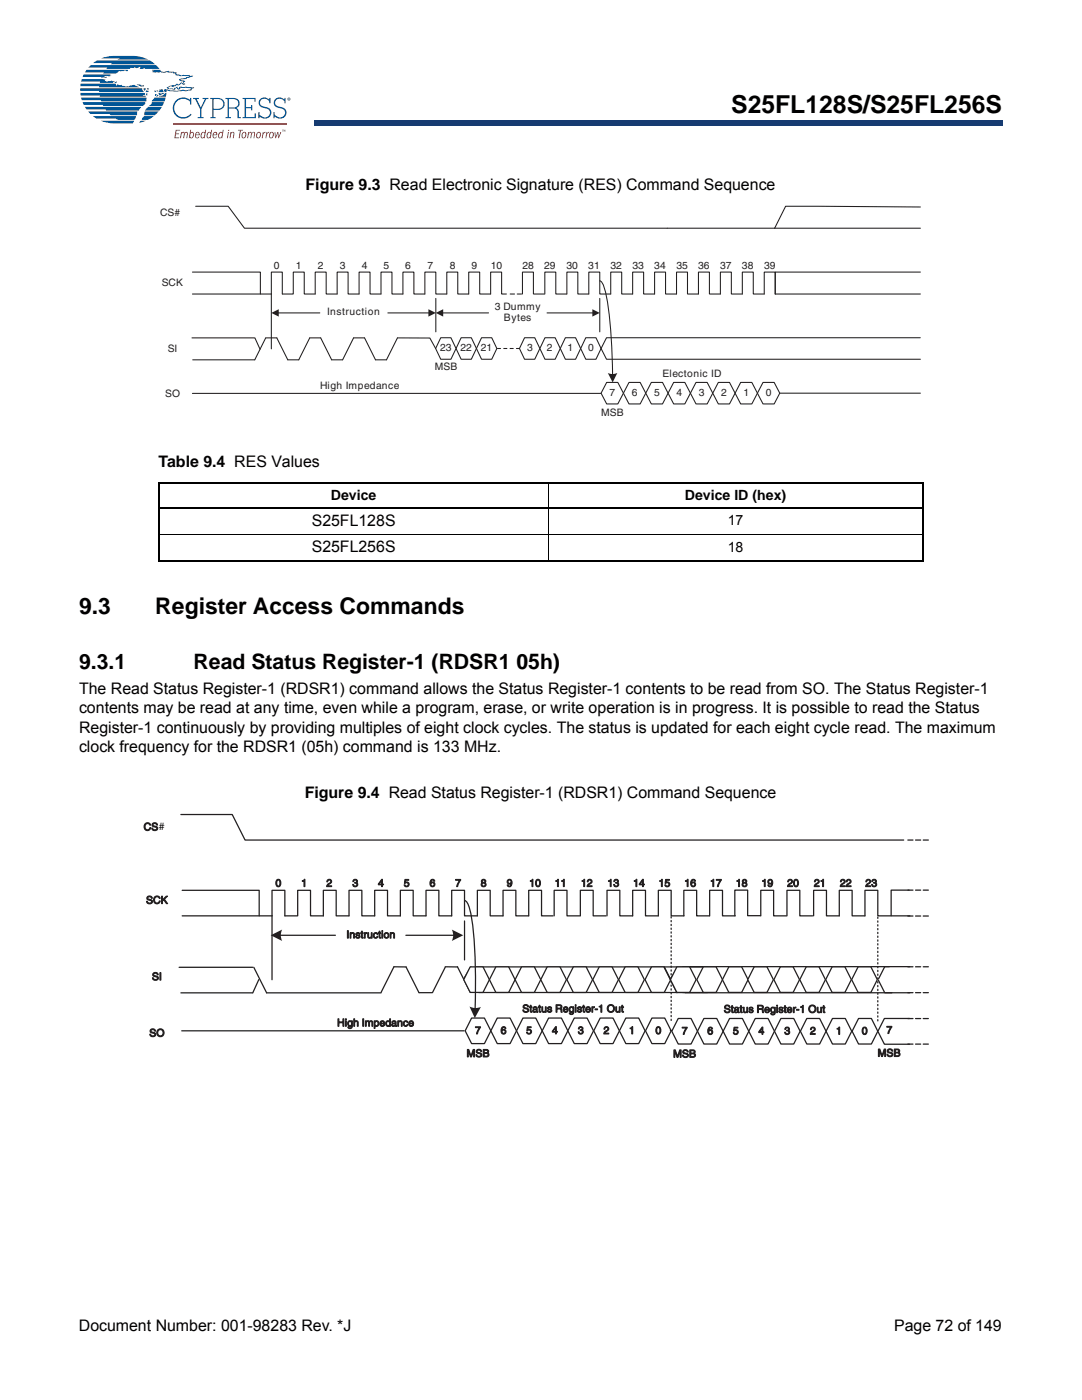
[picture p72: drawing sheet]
<svg xmlns="http://www.w3.org/2000/svg" width="216mm" height="279mm" viewBox="0 0 216 279" stroke-linecap="round" stroke-linejoin="round" font-family="sans-serif">
<defs><g id="words">
<text font-size="4.9" x="145.9" y="22.5">S25FL128S/S25FL256S</text>
<g font-size="4.6">
<text x="15.8" y="122.4">9.3</text>
<text x="31" y="122.4">Register Access Commands</text>
</g>
<g font-size="4.2">
<text x="15.8" y="133.5">9.3.1</text>
<text x="38.6" y="133.5">Read Status Register-1 (RDSR1 05h)</text>
</g>
<g font-size="3.2">
<text x="61" y="37.9">Figure 9.3 Read Electronic Signature (RES) Command Sequence</text>
<text x="31.6" y="93.3">Table 9.4 RES Values</text>
<text x="62.2" y="104.9">S25FL128S</text>
<text x="62.2" y="110.2">S25FL256S</text>
<text x="15.8" y="138.4">The Read Status Register-1 (RDSR1) command allows the Status Register-1 contents to be read from SO. The Status Register-1</text>
<text x="15.8" y="142.3">contents may be read at any time, even while a program, erase, or write operation is in progress. It is possible to read the Status</text>
<text x="15.8" y="146.2">Register-1 continuously by providing multiples of eight clock cycles. The status is updated for each eight cycle read. The maximum</text>
<text x="15.8" y="150.1">clock frequency for the RDSR1 (05h) command is 133 MHz.</text>
<text x="60.8" y="159.3">Figure 9.4 Read Status Register-1 (RDSR1) Command Sequence</text>
<text x="15.7" y="265.6">Document Number: 001-98283 Rev. *J</text>
<text x="178.4" y="265.6">Page 72 of 149</text>
</g>
<g font-size="2.8">
<text x="66" y="99.8">Device</text>
<text x="136.7" y="99.8">Device ID (hex)</text>
<text x="145.2" y="104.9">17</text>
<text x="145.2" y="110.2">18</text>
</g>
<g font-size="2.1" fill="#231f20">
<text x="28.6" y="165.7">CS#</text>
<text x="55" y="176.9">0</text>
<text x="60.1" y="176.9">1</text>
<text x="65.1" y="176.9">2</text>
<text x="70.3" y="176.9">3</text>
<text x="75.4" y="176.9">4</text>
<text x="80.6" y="176.9">5</text>
<text x="85.7" y="176.9">6</text>
<text x="90.8" y="176.9">7</text>
<text x="95.9" y="176.9">8</text>
<text x="101.1" y="176.9">9</text>
<text x="105.6" y="176.9">10</text>
<text x="110.7" y="176.9">11</text>
<text x="115.9" y="176.9">12</text>
<text x="121.2" y="176.9">13</text>
<text x="126.3" y="176.9">14</text>
<text x="131.4" y="176.9">15</text>
<text x="136.5" y="176.9">16</text>
<text x="141.7" y="176.9">17</text>
<text x="146.8" y="176.9">18</text>
<text x="151.9" y="176.9">19</text>
<text x="157.1" y="176.9">20</text>
<text x="162.4" y="176.9">21</text>
<text x="167.6" y="176.9">22</text>
<text x="172.7" y="176.9">23</text>
<text x="29.1" y="180.3">SCK</text>
<text x="69.1" y="187.2">Instruction</text>
<text x="30.3" y="195.6">SI</text>
<text x="104.2" y="202">Status Register-1 Out</text>
<text x="144.4" y="202.1">Status Register-1 Out</text>
<text x="29.8" y="206.9">SO</text>
<text x="67.3" y="204.8">High Impedance</text>
<text x="94.8" y="206.4">7</text>
<text x="99.9" y="206.4">6</text>
<text x="105" y="206.4">5</text>
<text x="110.1" y="206.4">4</text>
<text x="115.3" y="206.4">3</text>
<text x="120.4" y="206.4">2</text>
<text x="125.5" y="206.4">1</text>
<text x="130.8" y="206.4">0</text>
<text x="136" y="206.4">7</text>
<text x="141.1" y="206.4">6</text>
<text x="146.2" y="206.4">5</text>
<text x="151.3" y="206.4">4</text>
<text x="156.5" y="206.4">3</text>
<text x="161.6" y="206.4">2</text>
<text x="166.8" y="206.4">1</text>
<text x="171.9" y="206.4">0</text>
<text x="176.9" y="206.3">7</text>
<text x="93.1" y="210.9">MSB</text>
<text x="134.3" y="211">MSB</text>
<text x="175.1" y="210.9">MSB</text>
</g>
<g font-size="2" fill="#231f20">
<text x="31.9" y="43.1">CS#</text>
<text x="54.7" y="53.6">0</text>
<text x="59" y="53.6">1</text>
<text x="63.4" y="53.6">2</text>
<text x="67.8" y="53.6">3</text>
<text x="72.2" y="53.6">4</text>
<text x="76.5" y="53.6">5</text>
<text x="80.9" y="53.6">6</text>
<text x="85.3" y="53.6">7</text>
<text x="89.7" y="53.6">8</text>
<text x="94.1" y="53.6">9</text>
<text x="97.9" y="53.6">10</text>
<text x="104.2" y="53.6">28</text>
<text x="108.6" y="53.6">29</text>
<text x="113.1" y="53.6">30</text>
<text x="117.4" y="53.6">31</text>
<text x="121.8" y="53.6">32</text>
<text x="126.2" y="53.6">33</text>
<text x="130.6" y="53.6">34</text>
<text x="135" y="53.6">35</text>
<text x="139.3" y="53.6">36</text>
<text x="143.7" y="53.6">37</text>
<text x="148" y="53.6">38</text>
<text x="152.5" y="53.6">39</text>
<text x="32.3" y="57">SCK</text>
<text x="65.3" y="63">Instruction</text>
<text x="98.7" y="61.9">3 Dummy</text>
<text x="100.6" y="64">Bytes</text>
<text x="33.5" y="70.2">SI</text>
<text x="87.8" y="70.1">23</text>
<text x="91.9" y="70.1">22</text>
<text x="95.9" y="70.1">21</text>
<text x="105.2" y="70.1">3</text>
<text x="109.1" y="70.1">2</text>
<text x="113.2" y="70.1">1</text>
<text x="117.4" y="70.1">0</text>
<text x="63.9" y="77.6">High Impedance</text>
<text x="86.8" y="73.9">MSB</text>
<text x="132.2" y="75.2">Electonic ID</text>
<text x="33" y="79.1">SO</text>
<text x="120" y="82.9">MSB</text>
<text x="121.6" y="79">7</text>
<text x="126.1" y="79">6</text>
<text x="130.5" y="79">5</text>
<text x="135" y="79">4</text>
<text x="139.4" y="79">3</text>
<text x="143.9" y="79">2</text>
<text x="148.3" y="79">1</text>
<text x="152.8" y="79">0</text>
</g>
</g></defs>
<path d="M62.8 24.1h137.3v.9h-137.3z" fill="#163b71"/>
<path d="M62.7 25h137.3M62.8 24.1h137.2" fill="none" stroke="#163b71" stroke-width=".2"/>
<path d="M62.7 24h.2v1h-.2z" fill="#163b71"/>
<path d="M16 11.2h42v16.4h-42z" fill="#fff"/>
<g fill="#005596">
<path d="M29.2 18l.5 .1-.1 .2-.6 .1z"/>
<path d="M16 18.6l12.8-.1a.28 .28 0 0 1 .1 .4 .28 .28 0 0 1-.4 .1l.6 .3h-9.2v-.2h-3.8z"/>
<path d="M16.7 14.9h5.5l-.4 .1 .4 .1-1.5 .1 .7 .2h-.9l-.3 .2 .1-.2h-3.8z"/>
<path d="M18.6 12.6l.7-.5h10.6l1.1 .7h-8.9l.3-.2z"/>
<path d="M20.2 11.7l2-.5h4.5h-.2l1.6 .2 1.5 .5h-6.2l.6-.2z"/>
<path d="M16.1 16.7h6.9l.2 .4 .3-.3 .4 .2h.5l-.1 .2 1.3 .1a1.82 1.82 0 0 1 2.2 .1h-8v-.2h-3.8z"/>
<path d="M27.2 16.8h.6l.4 .2 .1 .1 .3-.1 .1 .2-.6 .1z"/>
<path d="M16.3 15.8h4.3l.5 .1-.2 .1a.85 .85 0 0 0 1 .2h1.1l-.5 .3h-2.6l.1-.2h-3.8z"/>
<path d="M22.9 16.4l.4-.1v.2h-.4z"/>
<path d="M17.3 13.9h8.1l.1 .2-.1 .1-.5-.1-.4 .1a1.76 1.76 0 0 0-1.4 .5h-2.5l.1-.3h-3.8z"/>
<path d="M30.3 13.9h1.7a.98 .98 0 0 0 1.3 .3l.4-.1 .1 .2 1.5 .2-.2 .2 .2 .1 .9 .2 .4-.1 1.3 .1-.1 .1h.8l-.9 .4h-.3l-.1 .2-1.3 .2 .9 .3v.2l-.2 .2 .3 .2a.37 .37 0 0 1-.4 .1 .37 .37 0 0 1-.3-.3l-.6 .4-.5-.1-.1 .3h-.5l.2 .2h-.2a.69 .69 0 0 0-1 .1l1.1 .3v-.2l.7-.3 .2 .4a.61 .61 0 0 1 .9-.3l.6-.1 1.6 .1-.7 .7-2.9 .2-1.9-.3v.4h-.4a.31 .31 0 0 1-.1-.4 .31 .31 0 0 1 .2-.2l1 .2a5.2 5.2 0 0 0 2.6-.1l.5 .1 1.1-.1-.1-.1 .2-.2-2.2-.1-.1 .2-.2 .2h-.2l-.3-.4-.3 .2v.2l-1.4-.2-.3-.2 1.1-.5a.92 .92 0 0 0 1-.3l.2 .2 .5-.3a.45 .45 0 0 1 .7 .2l-.2-.3 .1-.3a.55 .55 0 0 1-.8-.4l1.2-.2 .2-.2 .6-.1-.3-.1h-1.6l-.7-.1-.2-.1-.1-.4-.3 .1-.1-.2-4.2-.1 .4-.3h-.2z"/>
<path d="M31.8 17.9l.5-.1 .2 .1 .1 .5h-1l.4-.2-.2-.1z"/>
<path d="M30.9 18l.3 .4h-.3z"/>
<path d="M16 17.6h12.3l.4 .8h-8.9v-.3h-3.8z"/>
<path d="M31.3 18.1h.3l-.2 .2z"/>
<path d="M29.3 17.6h.4v.2l-.1 .1h-.2z"/>
<path d="M28.6 17.6h.5l-.3 .5z"/>
<path d="M29.2 18.6l.2 .1v.4l-.2-.2z"/>
<path d="M17.9 13.2l.2-.2h13l.7 .8h-2.9v-.2l-.8 .2-.2-.1 .1-.4-.7 .3-.4-.3-.1 .3-.8-.1v.3h-4.8l.2-.3h-3.8z"/>
<path d="M31.6 18.5l1.2 .1a.44 .44 0 0 1-.7 0l-.2 .1 .4 .2-.5 .1z"/>
<path d="M31.8 19.2l.7-.2 .7-.5-.1 .8h-1.4z"/>
<path d="M31.4 18.9h.2v.3l-.5 .1z"/>
<path d="M31 18.8h.3l-.3 .4z"/>
<path d="M16.2 19.5h13v.2v.5h-9l-.1-.2h-3.8z"/>
<path d="M16.5 20.4h12.5v.2l-.5 .6h-7.9l-.1-.3h-3.8z"/>
<path d="M16.9 21.3h11.3l-.5 .8h-6.5l-.2-.3h-3.7z"/>
<path d="M17.6 22.2h9.8l-.1 .8h-5.2l-.2-.3h-3.8z"/>
<path d="M18.5 23.2h8.6l-.3 .7h-3.3l-.4-.2h-3.8z"/>
<path d="M20.1 24.1h6.7l-.3 .5h-3.7l-1.2-.1z"/>
<path d="M30.8 19.5h2.3l-.3 .7h-2.5z"/>
<path d="M30.3 20.4h2.5l-.4 .8h-2.6l.5-.5z"/>
<path d="M29.2 21.6l.3-.3h2.8l-.5 .8h-2.8z"/>
<path d="M28.9 22.2h2.7l-.7 .8h-2.1z"/>
<path d="M28.7 23.2h2l-1.2 .7h-1.2z"/>
<path d="M27.9 24.3l.2-.2h1l-1.3 .4z"/>
<path d="M35.1 20a2.15 2.15 0 0 1 2.8-.1v-.4h.3v1.4h-.3v-.6a1.84 1.84 0 0 0-2.6 0 1.84 1.84 0 0 0 .1 2.7 1.84 1.84 0 0 0 2.7-.3l.1 .2a2.11 2.11 0 0 1-3.1 .2 2.11 2.11 0 0 1 0-3.1z"/>
<path d="M38.5 19.5h1.2v.3h-.5l.9 1.6 .8-1.6h-.5v-.3h1.2v.3h-.4l-1 2v1.6h.4v.2h-1.2v-.2h.5v-1.6l-1-2h-.4z"/>
<path d="M48.4 19.5h2.6v.8h-.3v-.5h-1.6v1.6h1v-.4h.2v1h-.2v-.4h-1v1.8h1.7v-.8h.3v1h-2.7v-.2h.4v-3.6h-.4z"/>
<path d="M51.8 19.9a1.28 1.28 0 0 1 1.9 0v-.4h.3v1.1h-.3a.89 .89 0 0 0-1-.9 .89 .89 0 0 0-.7 1.3l.5 .2a1.49 1.49 0 0 1 1.7 1.3 1.34 1.34 0 0 1-1 1.1 1.34 1.34 0 0 1-1.4-.4v.4h-.3v-1.2h.3a.99 .99 0 0 0 1.1 1 .89 .89 0 0 0 1-.7 .89 .89 0 0 0-.7-1 1.44 1.44 0 0 1-1.6-1.2z"/>
<path d="M54.8 19.9a1.28 1.28 0 0 1 1.9 0v-.4h.3v1.1h-.3a.89 .89 0 0 0-1-.9 .89 .89 0 0 0-.7 1.3l.5 .2a1.49 1.49 0 0 1 1.7 1.3 1.34 1.34 0 0 1-1 1.1 1.34 1.34 0 0 1-1.4-.4v.4h-.3v-1.2h.3a.99 .99 0 0 0 1.1 1 .89 .89 0 0 0 1-.7 .89 .89 0 0 0-.7-1 1.44 1.44 0 0 1-1.6-1.2z"/>
<path d="M42.6 19.8v1.9a1.58 1.58 0 0 0 1.9-.6 .99 .99 0 0 0-1.1-1.3zM42 19.5a2.62 2.62 0 0 1 2.6 .5 1.21 1.21 0 0 1 .1 1.4 1.21 1.21 0 0 1-1.3 .5h-.8v1.5h.4v.2h-1v-.2h.4v-3.6h-.4z"/>
<path d="M45.7 19.8v1.6h.9a.84 .84 0 0 0 1-.9 .84 .84 0 0 0-1.1-.7zM45 19.5a2.71 2.71 0 0 1 2.6 .5 .99 .99 0 0 1-.5 1.6 .77 .77 0 0 1 .6 .8v1h.4v.2h-.7v-1.2a.73 .73 0 0 0-.9-.7h-.8v1.7h.4v.2h-1.1v-.2h.4v-3.6h-.4z"/>
</g>
<path d="M34.5 24.7h22.7" fill="none" stroke="#e12726" stroke-width=".29"/>
<g fill="#e12726">
<path d="M35.1 25.9h.9l-.1 .2h-.7l-.1 .5h.6v.2h-.6l-.1 .6h.8l-.1 .2h-.9z"/>
<path d="M36.1 26.3h.2v.3l.3-.3 .3 .3a.35 .35 0 0 1 .4-.3 .35 .35 0 0 1 .2 .6l-.1 .7h-.2l.1-.9-.2-.2-.4 1.1h-.1l.1-.9-.2-.2a1.08 1.08 0 0 0-.4 1.1h-.2z"/>
<path d="M46 26.3h.2l-.1 .3a.35 .35 0 0 1 .5-.3 .35 .35 0 0 1 .1 .6l-.1 .7h-.1l.1-.9-.1-.2h-.2l-.3 1.1h-.2z"/>
<path d="M47.5 25.9h1v.2h-.4l-.3 1.5h-.2l.3-1.5h-.4z"/>
<path d="M49.5 26.3h.2l-.1 .3 .4-.3 .3 .3a.35 .35 0 0 1 .4-.3 .35 .35 0 0 1 .2 .6l-.1 .7h-.2l.1-.9-.2-.2-.4 1.1h-.2l.2-.9-.2-.2a1.08 1.08 0 0 0-.4 1.1h-.2z"/>
<path d="M52.4 26.3h.2l-.1 .3 .5-.3v.2l-.4 .2-.2 .9h-.2z"/>
<path d="M53.2 26.3h.1v.3l.4-.3v.2l-.3 .2-.3 .9h-.1z"/>
<path d="M54.8 26.3h.2v1l.4-1h.1l.1 1 .4-1h.1l-.5 1.3h-.1l-.1-1-.3 1h-.2z"/>
<path d="M38.1 26.6l-.1 .5 .2 .4a.74 .74 0 0 0 .3-.9zM38 25.9h.1l-.1 .6 .4-.2a.68 .68 0 0 1 .3 .8 .68 .68 0 0 1-.7 .5l-.1-.2-.2 .2z"/>
<path d="M39.3 26.5l-.2 .3h.6l-.1-.3zM39.1 26.5a.43 .43 0 0 1 .7 0v.5l-.7 .1 .1 .3h.3l.1-.2 .2 .1a.45 .45 0 0 1-.4 .3 .45 .45 0 0 1-.4-.2z"/>
<path d="M40.4 26.6l-.2 .5 .1 .3a.54 .54 0 0 0 .5-.4 .54 .54 0 0 0-.2-.5zM40.2 26.5l.4-.2 .3 .2 .1-.6h.1l-.3 1.7h-.1v-.2a.37 .37 0 0 1-.3 .2 .37 .37 0 0 1-.3-.2z"/>
<path d="M41.6 26.6l-.2 .5 .1 .3a.54 .54 0 0 0 .5-.4 .54 .54 0 0 0-.2-.5zM41.4 26.5l.4-.2 .2 .2 .1-.6h.2l-.3 1.7h-.1v-.2a.37 .37 0 0 1-.3 .2 .37 .37 0 0 1-.4-.2z"/>
<path d="M42.8 26.5l-.2 .3h.6l-.1-.3zM42.6 26.5a.43 .43 0 0 1 .7 0v.5l-.7 .1 .1 .3h.3l.1-.2 .2 .1a.45 .45 0 0 1-.4 .3 .45 .45 0 0 1-.4-.2z"/>
<path d="M43.9 26.6l-.2 .5 .1 .3a.54 .54 0 0 0 .5-.4 .54 .54 0 0 0-.2-.5zM43.7 26.5l.4-.2 .3 .2 .1-.6h.1l-.2 1.7h-.2v-.2a.37 .37 0 0 1-.3 .2 .37 .37 0 0 1-.3-.2z"/>
<path d="M45.6 25.9h.1v.2h-.2zM45.5 26.3h.2l-.2 1.3h-.2z"/>
<path d="M48.5 26.6l-.1 .5 .2 .4a.58 .58 0 0 0 .1-1zM48.4 26.5a.45 .45 0 0 1 .7 0 .69 .69 0 0 1 0 .8 .69 .69 0 0 1-.7 .3 .87 .87 0 0 1 0-1.1z"/>
<path d="M51.4 26.6l-.1 .5 .2 .4a.58 .58 0 0 0 .2-1zM51.3 26.5a.45 .45 0 0 1 .7 0 .69 .69 0 0 1 0 .8 .69 .69 0 0 1-.7 .3 .87 .87 0 0 1 0-1.1z"/>
<path d="M54 26.6l-.1 .5 .2 .4a.58 .58 0 0 0 .1-1zM53.8 26.5a.45 .45 0 0 1 .8 0 .69 .69 0 0 1 0 .8 .69 .69 0 0 1-.8 .3 .87 .87 0 0 1 0-1.1z"/>
<path d="M56.6 25.9l.1 .3 .2-.3v.4v-.4l-.1 .4-.2-.4v.4zM56.3 25.9h.2l-.1 .4z"/>
</g>
<path d="M57.6 19.7h.1zM57.5 19.6h.2l.1 .4-.1-.2-.2 .2zM57.4 19.8a.26 .26 0 0 0 .5 0 .26 .26 0 0 0-.5 0zM57.3 19.8a.35 .35 0 0 1 .7 0 .35 .35 0 0 1-.7 0z" fill="#005596"/>
<path d="M31.5 96.5h152.7M31.7 96.6v15.2M184.1 96.6v15.2M31.5 101.4h152.7M31.5 112h152.7" fill="none" stroke="#000" stroke-width=".36"/>
<path d="M109.5 96.3v15.9M31.5 106.7h152.7" fill="none" stroke="#000" stroke-width=".2"/>
<path d="M31.9 41.1h151.9v42.3h-151.9z" fill="#fff"/>
<path d="M104.7 67.4h2l1 2.2-1 2.1h-2l-1-2.1z" fill-rule="evenodd" fill="#fff"/>
<path d="M104.7 67.4h2l1 2.2-1 2.1h-2l-1-2.1z" fill="none" stroke="#231f20" stroke-width=".21"/>
<path d="M112.8 67.4h2l1.1 2.2-1.1 2.1h-2l-1-2.1z" fill-rule="evenodd" fill="#fff"/>
<path d="M112.8 67.4h2l1.1 2.2-1.1 2.1h-2l-1-2.1z" fill="none" stroke="#231f20" stroke-width=".21"/>
<path d="M116.9 67.4h2l1 2.2-1 2.1h-2l-1-2.1z" fill-rule="evenodd" fill="#fff"/>
<path d="M116.9 67.4h2l1 2.2-1 2.1h-2l-1-2.1z" fill="none" stroke="#231f20" stroke-width=".21"/>
<path d="M108.7 67.4h2.1l1 2.2-1 2.1h-2.1l-1-2.1z" fill-rule="evenodd" fill="#fff"/>
<path d="M108.7 67.4h2.1l1 2.2-1 2.1h-2.1l-1-2.1z" fill="none" stroke="#231f20" stroke-width=".21"/>
<path d="M92 67.4h2l1.1 2.2-1.1 2.1h-2l-1-2.1z" fill-rule="evenodd" fill="#fff"/>
<path d="M92 67.4h2l1.1 2.2-1.1 2.1h-2l-1-2.1z" fill="none" stroke="#231f20" stroke-width=".21"/>
<path d="M96.1 67.4h2l1 2.2-1 2.1h-2l-1-2.1z" fill-rule="evenodd" fill="#fff"/>
<path d="M96.1 67.4h2l1 2.2-1 2.1h-2l-1-2.1z" fill="none" stroke="#231f20" stroke-width=".21"/>
<path d="M87.9 67.4h2.1l1 2.2-1 2.1h-2.1l-1-2.1z" fill-rule="evenodd" fill="#fff"/>
<g fill="none" stroke="#231f20" stroke-width=".21">
<path d="M38.4 58.7h15.7M38.4 54.3h13.6v4.4M39 41.2h6.5l3.3 4.3h84.3M54.1 58.7v10.9M54.1 58.7v-4.4h2.2v4.4h2.2v-4.4h2.2v4.4h2.2v-4.4h2.2v4.4h2.2v-4.4h2.2v4.4h2.1v-4.4h2.2v4.4h2.2v-4.4h2.2v4.4h2.2v-4.4h2.2v4.4h2.2v-4.4h2.2v4.4h2.2v-4.4h2.1v4.4h2.2v-4.4h2.2v4.4h2.2v-4.4h2.2v4.4h1M87 59.6v6.6M101.8 58.7h.9M103.2 58.7h.9M104.2 58.7v-4.4h2.2v4.4h2.2M121.9 58.7h-2.2v-4.4h-2.2v4.4h-2.2v-4.4h-2.2v4.4h-2.2v-4.4h-2.2v4.4M152.5 58.7v-4.4h2.2v4.4M55.4 62.4h8.4"/>
<path d="M87.9 67.4h2.1l1 2.2-1 2.1h-2.1l-1-2.1z"/>
</g>
<path d="M54.1 62.4l1.5-.7v1.5z" fill="#231f20"/>
<path d="M77.4 62.4h8.3" fill="none" stroke="#231f20" stroke-width=".21"/>
<path d="M85.5 61.7l1.5 .7-1.5 .8z" fill="#231f20"/>
<path d="M119.7 59.6v6.6M88.2 62.4h9.3" fill="none" stroke="#231f20" stroke-width=".21"/>
<path d="M87 62.4l1.4-.7v1.5z" fill="#231f20"/>
<path d="M109.2 62.4h9.2" fill="none" stroke="#231f20" stroke-width=".21"/>
<path d="M118.2 61.7l1.5 .7-1.5 .8z" fill="#231f20"/>
<path d="M99.2 69.6h4.5" fill="none" stroke="#231f20" stroke-width=".21" stroke-dasharray=".6 .6"/>
<path d="M119.7 56.1a2.31 2.31 0 0 1 1 1.8 83.5 83.5 0 0 1 1.5 17M121.9 58.7v-4.4h2.2v4.4h2.1v-4.4h2.2v4.4h2.2v-4.4h2.2v4.4h2.2v-4.4h2.2v4.4h2.2v-4.4h2.2v4.4h2.1v-4.4h2.2v4.4h2.2v-4.4h2.2v4.4h2.2M133.1 45.5h21.5M154.7 58.7h29M38.4 78.5h81.6M183.6 67.4h-62.6l-1.1 2.1 1.1 2.2h62.7" fill="none" stroke="#231f20" stroke-width=".21"/>
<path d="M121.3 74.4l.7 .2 1.2-.2-1 1.9z" fill-rule="evenodd" fill="#231f20"/>
<path d="M183.7 41.3l-26.9-.1-2.2 4.3h29.1M183.7 54.3h-29v4.4M38.3 67.4h12.6l1 2.3M86.9 69.5l-1.1-2-6.5-.1-2.2 4.4h-2.2l-2.2-4.4h-2.1l-2.2 4.4h-2.2l-2.2-4.4h-2.2l-2.2 4.4h-2.2l-2.2-4.4h-2.2l-2.2 4.4h-12.3M155.6 78.5h28.1" fill="none" stroke="#231f20" stroke-width=".21"/>
<path d="M125.5 76.3h2.2l1.2 2.2-1.2 2.1h-2.2l-1.1-2.1z" fill-rule="evenodd" fill="#fff"/>
<path d="M125.5 76.3h2.2l1.2 2.2-1.2 2.1h-2.2l-1.1-2.1z" fill="none" stroke="#231f20" stroke-width=".21"/>
<path d="M130 76.3h2.2l1.1 2.2-1.1 2.1h-2.2l-1.1-2.1z" fill-rule="evenodd" fill="#fff"/>
<path d="M130 76.3h2.2l1.1 2.2-1.1 2.1h-2.2l-1.1-2.1z" fill="none" stroke="#231f20" stroke-width=".21"/>
<path d="M134.4 76.3h2.2l1.2 2.2-1.2 2.1h-2.2l-1.1-2.1z" fill-rule="evenodd" fill="#fff"/>
<path d="M134.4 76.3h2.2l1.2 2.2-1.2 2.1h-2.2l-1.1-2.1z" fill="none" stroke="#231f20" stroke-width=".21"/>
<path d="M138.9 76.3h2.2l1.1 2.2-1.1 2.1h-2.2l-1.1-2.1z" fill-rule="evenodd" fill="#fff"/>
<path d="M138.9 76.3h2.2l1.1 2.2-1.1 2.1h-2.2l-1.1-2.1z" fill="none" stroke="#231f20" stroke-width=".21"/>
<path d="M143.3 76.3h2.3l1.1 2.2-1.1 2.1h-2.3l-1.1-2.1z" fill-rule="evenodd" fill="#fff"/>
<path d="M143.3 76.3h2.3l1.1 2.2-1.1 2.1h-2.3l-1.1-2.1z" fill="none" stroke="#231f20" stroke-width=".21"/>
<path d="M147.8 76.3h2.2l1.1 2.2-1.1 2.1h-2.2l-1.1-2.1z" fill-rule="evenodd" fill="#fff"/>
<path d="M147.8 76.3h2.2l1.1 2.2-1.1 2.1h-2.2l-1.1-2.1z" fill="none" stroke="#231f20" stroke-width=".21"/>
<path d="M152.2 76.3h2.3l1.1 2.2-1.1 2.1h-2.3l-1.1-2.1z" fill-rule="evenodd" fill="#fff"/>
<path d="M152.2 76.3h2.3l1.1 2.2-1.1 2.1h-2.3l-1.1-2.1z" fill="none" stroke="#231f20" stroke-width=".21"/>
<path d="M121.1 76.3h2.2l1.1 2.2-1.1 2.1h-2.2l-1.2-2.1z" fill-rule="evenodd" fill="#fff"/>
<path d="M121.1 76.3h2.2l1.1 2.2-1.1 2.1h-2.2l-1.2-2.1z" fill="none" stroke="#231f20" stroke-width=".21"/>
<path d="M28.7 162.4h158.4v52.2h-158.4z" fill="#fff"/>
<path d="M130.1 203.2h2.5l1.3 2.5-1.3 2.6h-2.5l-1.3-2.6z" fill-rule="evenodd" fill="#fff"/>
<path d="M130.1 203.2h2.5l1.3 2.5-1.3 2.6h-2.5l-1.3-2.6z" fill="none" stroke="#231f20" stroke-width=".25"/>
<path d="M124.9 203.2h2.5l1.3 2.5-1.3 2.6h-2.5l-1.3-2.6z" fill-rule="evenodd" fill="#fff"/>
<path d="M124.9 203.2h2.5l1.3 2.5-1.3 2.6h-2.5l-1.3-2.6z" fill="none" stroke="#231f20" stroke-width=".25"/>
<path d="M94.1 203.2h2.6l1.2 2.5-1.2 2.6h-2.6l-1.3-2.6z" fill-rule="evenodd" fill="#fff"/>
<path d="M94.1 203.2h2.6l1.2 2.5-1.2 2.6h-2.6l-1.3-2.6z" fill="none" stroke="#231f20" stroke-width=".25"/>
<path d="M99.2 203.2h2.6l1.3 2.5-1.3 2.6h-2.6l-1.3-2.6z" fill-rule="evenodd" fill="#fff"/>
<path d="M99.2 203.2h2.6l1.3 2.5-1.3 2.6h-2.6l-1.3-2.6z" fill="none" stroke="#231f20" stroke-width=".25"/>
<path d="M104.3 203.2h2.6l1.3 2.5-1.3 2.6h-2.6l-1.2-2.6z" fill-rule="evenodd" fill="#fff"/>
<path d="M104.3 203.2h2.6l1.3 2.5-1.3 2.6h-2.6l-1.2-2.6z" fill="none" stroke="#231f20" stroke-width=".25"/>
<path d="M109.5 203.2h2.5l1.3 2.5-1.3 2.6h-2.5l-1.3-2.6z" fill-rule="evenodd" fill="#fff"/>
<path d="M109.5 203.2h2.5l1.3 2.5-1.3 2.6h-2.5l-1.3-2.6z" fill="none" stroke="#231f20" stroke-width=".25"/>
<path d="M114.6 203.2h2.5l1.3 2.5-1.3 2.6h-2.5l-1.3-2.6z" fill-rule="evenodd" fill="#fff"/>
<path d="M114.6 203.2h2.5l1.3 2.5-1.3 2.6h-2.5l-1.3-2.6z" fill="none" stroke="#231f20" stroke-width=".25"/>
<path d="M119.8 203.2h2.5l1.3 2.5-1.3 2.6h-2.5l-1.3-2.6z" fill-rule="evenodd" fill="#fff"/>
<path d="M36.4 177.7h15.3v5.1M36.4 182.8h17.9M54.3 182.8v-5.1h2.5v5.1h2.6v-5.1h2.6v5.1h2.5v-5.1h2.6v5.1h2.5v-5.1h2.6v5.1h2.6v-5.1h2.5v5.1h2.6v-5.1h2.5v5.1h2.6v-5.1h2.6v5.1h2.5v-5.1h2.6v5.1h2.6v-5.1h2.5v5.1h2.6v-5.1h2.5v5.1h2.6v-5.1h2.6v5.1h2.3M54.3 182.8v12.7M55.7 186.7h11.2M92.7 183.8v7.8M110.6 182.8v-5.1h2.5v5.1h2.6M115.8 182.8v-5.1h2.6v5.1h2.5M121.1 182.8v-5.1h2.6v5.1h2.5M119.8 203.2h2.5l1.3 2.5-1.3 2.6h-2.5l-1.3-2.6z" fill="none" stroke="#231f20" stroke-width=".25"/>
<path d="M54 186.7l2.3-1.2a2.53 2.53 0 0 0 0 2.3z" fill-rule="evenodd" fill="#231f20"/>
<path d="M81 186.7h9.7" fill="none" stroke="#231f20" stroke-width=".25"/>
<path d="M90.2 185.5l2.2 1.2-2.2 1.1a2.53 2.53 0 0 0 0-2.3z" fill-rule="evenodd" fill="#231f20"/>
<path d="M74.8 198.1h18.9" fill="none" stroke="#fff" stroke-width=".25"/>
<g fill="none" stroke="#231f20" stroke-width=".25">
<path d="M36.1 162.6h10.2l2.6 5.1h131.4M35.7 193h14.7M36.1 198.1h14.3M50.6 193l2.6 5.1h22.8M51.6 195.5l-1.2 2.6M81 193l2.6 5.1h2.6M81.1 193l-2.5-.1-2.6 5.1M88.8 193l-2.5 5.1M88.8 192.9l2.5 .1 2.5 5M94 192.9l-1.5 2.5M95 193h41.2M95.5 198.1h41.2"/>
<path d="M126.2 182.8v-5.1h2.6v5.1h2.6M134.9 195.6l1.3 2.5h5M141.2 193h-5l-1.3 2.4M36.3 205.7h56.3"/>
</g>
<path d="M124.7 193h2.6l1.3 2.5-1.3 2.6h-2.6l-1.2-2.6z" fill-rule="evenodd" fill="#fff"/>
<path d="M124.7 193h2.6l1.3 2.5-1.3 2.6h-2.6l-1.2-2.6z" fill="none" stroke="#231f20" stroke-width=".25"/>
<path d="M93.8 193h2.6l1.3 2.5-1.3 2.6h-2.6l-1.3-2.6z" fill-rule="evenodd" fill="#fff"/>
<path d="M93.8 193h2.6l1.3 2.5-1.3 2.6h-2.6l-1.3-2.6z" fill="none" stroke="#231f20" stroke-width=".25"/>
<path d="M98.9 193h2.6l1.3 2.5-1.3 2.6h-2.6l-1.2-2.6z" fill-rule="evenodd" fill="#fff"/>
<path d="M98.9 193h2.6l1.3 2.5-1.3 2.6h-2.6l-1.2-2.6z" fill="none" stroke="#231f20" stroke-width=".25"/>
<path d="M104.1 193h2.5l1.3 2.5-1.3 2.6h-2.5l-1.3-2.6z" fill-rule="evenodd" fill="#fff"/>
<path d="M104.1 193h2.5l1.3 2.5-1.3 2.6h-2.5l-1.3-2.6z" fill="none" stroke="#231f20" stroke-width=".25"/>
<path d="M109.2 193h2.5l1.3 2.5-1.3 2.6h-2.5l-1.3-2.6z" fill-rule="evenodd" fill="#fff"/>
<path d="M109.2 193h2.5l1.3 2.5-1.3 2.6h-2.5l-1.3-2.6z" fill="none" stroke="#231f20" stroke-width=".25"/>
<path d="M114.4 193h2.6l1.2 2.5-1.2 2.6h-2.6l-1.3-2.6z" fill-rule="evenodd" fill="#fff"/>
<path d="M114.4 193h2.6l1.2 2.5-1.2 2.6h-2.6l-1.3-2.6z" fill="none" stroke="#231f20" stroke-width=".25"/>
<path d="M119.6 193h2.5l1.3 2.5-1.3 2.6h-2.5l-1.3-2.6z" fill-rule="evenodd" fill="#fff"/>
<path d="M92.7 179.7a2.29 2.29 0 0 1 1.1 2 85.4 85.4 0 0 1 1 19.8M119.6 193h2.5l1.3 2.5-1.3 2.6h-2.5l-1.3-2.6z" fill="none" stroke="#231f20" stroke-width=".25"/>
<path d="M93.7 200.9a2.56 2.56 0 0 0 2.3 0l-1.3 2.3z" fill-rule="evenodd" fill="#231f20"/>
<path d="M131.4 182.8v-5.1h2.5v5.1h2.6M133.8 205.7h2.7" fill="none" stroke="#231f20" stroke-width=".25"/>
<path d="M133.9 182.9v21.1" fill="none" stroke="#231f20" stroke-width=".25" stroke-dasharray=".3 .5"/>
<path d="M130 193h2.5l1.3 2.5-1.3 2.6h-2.5l-1.3-2.6z" fill-rule="evenodd" fill="#fff"/>
<path d="M130 193h2.5l1.3 2.5-1.3 2.6h-2.5l-1.3-2.6z" fill="none" stroke="#231f20" stroke-width=".25"/>
<path d="M171.3 203.3h2.6l1.3 2.5-1.3 2.6h-2.6l-1.3-2.6z" fill-rule="evenodd" fill="#fff"/>
<path d="M171.3 203.3h2.6l1.3 2.5-1.3 2.6h-2.6l-1.3-2.6z" fill="none" stroke="#231f20" stroke-width=".25"/>
<path d="M166.1 203.3h2.6l1.3 2.5-1.3 2.6h-2.6l-1.3-2.6z" fill-rule="evenodd" fill="#fff"/>
<path d="M166.1 203.3h2.6l1.3 2.5-1.3 2.6h-2.6l-1.3-2.6z" fill="none" stroke="#231f20" stroke-width=".25"/>
<path d="M135.3 203.3h2.6l1.3 2.5-1.3 2.6h-2.6l-1.3-2.6z" fill-rule="evenodd" fill="#fff"/>
<path d="M135.3 203.3h2.6l1.3 2.5-1.3 2.6h-2.6l-1.3-2.6z" fill="none" stroke="#231f20" stroke-width=".25"/>
<path d="M140.5 203.3h2.5l1.3 2.5-1.3 2.6h-2.5l-1.3-2.6z" fill-rule="evenodd" fill="#fff"/>
<path d="M140.5 203.3h2.5l1.3 2.5-1.3 2.6h-2.5l-1.3-2.6z" fill="none" stroke="#231f20" stroke-width=".25"/>
<path d="M145.6 203.3h2.5l1.3 2.5-1.3 2.6h-2.5l-1.3-2.6z" fill-rule="evenodd" fill="#fff"/>
<path d="M145.6 203.3h2.5l1.3 2.5-1.3 2.6h-2.5l-1.3-2.6z" fill="none" stroke="#231f20" stroke-width=".25"/>
<path d="M150.7 203.3h2.6l1.2 2.5-1.2 2.6h-2.6l-1.3-2.6z" fill-rule="evenodd" fill="#fff"/>
<path d="M150.7 203.3h2.6l1.2 2.5-1.2 2.6h-2.6l-1.3-2.6z" fill="none" stroke="#231f20" stroke-width=".25"/>
<path d="M155.8 203.3h2.6l1.3 2.5-1.3 2.6h-2.6l-1.3-2.6z" fill-rule="evenodd" fill="#fff"/>
<path d="M155.8 203.3h2.6l1.3 2.5-1.3 2.6h-2.6l-1.3-2.6z" fill="none" stroke="#231f20" stroke-width=".25"/>
<path d="M161 203.3h2.5l1.3 2.5-1.3 2.6h-2.5l-1.3-2.6z" fill-rule="evenodd" fill="#fff"/>
<path d="M132.5 193l2.6 5.1M135.2 193l-1.5 2.5M136.3 192.9h41.2M136.7 198.1h41.3M151.8 182.8v-5.1h2.6v5.1h2.5M157 182.8v-5.1h2.6v5.1h2.6M162.3 182.8v-5.1h2.6v5.1h2.6v-5.1h2.5v5.1h2.6M175.3 195.7l1.2 2.4h5M181.5 192.9h-5l-1.2 2.5M161 203.3h2.5l1.3 2.5-1.3 2.6h-2.5l-1.3-2.6z" fill="none" stroke="#231f20" stroke-width=".25"/>
<path d="M166 193h2.6l1.3 2.5-1.3 2.6h-2.6l-1.2-2.6z" fill-rule="evenodd" fill="#fff"/>
<path d="M166 193h2.6l1.3 2.5-1.3 2.6h-2.6l-1.2-2.6z" fill="none" stroke="#231f20" stroke-width=".25"/>
<path d="M135.1 193h2.5l1.3 2.5-1.3 2.6h-2.5l-1.3-2.6z" fill-rule="evenodd" fill="#fff"/>
<path d="M135.1 193h2.5l1.3 2.5-1.3 2.6h-2.5l-1.3-2.6z" fill="none" stroke="#231f20" stroke-width=".25"/>
<path d="M140.3 193h2.6l1.3 2.5-1.3 2.6h-2.6l-1.3-2.6z" fill-rule="evenodd" fill="#fff"/>
<path d="M140.3 193h2.6l1.3 2.5-1.3 2.6h-2.6l-1.3-2.6z" fill="none" stroke="#231f20" stroke-width=".25"/>
<path d="M145.4 193h2.6l1.3 2.5-1.3 2.6h-2.6l-1.3-2.6z" fill-rule="evenodd" fill="#fff"/>
<path d="M145.4 193h2.6l1.3 2.5-1.3 2.6h-2.6l-1.3-2.6z" fill="none" stroke="#231f20" stroke-width=".25"/>
<path d="M150.5 193h2.5l1.3 2.5-1.3 2.6h-2.5l-1.3-2.6z" fill-rule="evenodd" fill="#fff"/>
<path d="M150.5 193h2.5l1.3 2.5-1.3 2.6h-2.5l-1.3-2.6z" fill="none" stroke="#231f20" stroke-width=".25"/>
<path d="M155.7 193h2.6l1.2 2.5-1.2 2.6h-2.6l-1.3-2.6z" fill-rule="evenodd" fill="#fff"/>
<path d="M155.7 193h2.6l1.2 2.5-1.2 2.6h-2.6l-1.3-2.6z" fill="none" stroke="#231f20" stroke-width=".25"/>
<path d="M160.9 193h2.5l1.3 2.5-1.3 2.6h-2.5l-1.3-2.6z" fill-rule="evenodd" fill="#fff"/>
<path d="M160.9 193h2.5l1.3 2.5-1.3 2.6h-2.5l-1.3-2.6zM172.6 182.8v-5.1h2.6v5.1h6.4" fill="none" stroke="#231f20" stroke-width=".25"/>
<path d="M175.2 183v21.1" fill="none" stroke="#231f20" stroke-width=".25" stroke-dasharray=".3 .5"/>
<path d="M171.2 193h2.6l1.3 2.5-1.3 2.6h-2.6l-1.3-2.6z" fill-rule="evenodd" fill="#fff"/>
<g fill="none" stroke="#231f20" stroke-width=".25">
<path d="M181.1 167.7h1.1M181.1 177.6h1.1M181.4 177.6h-3.6v5.1M182.7 167.7h1M182.7 177.6h1M184.2 167.7h1M184.2 177.6h1M136.5 182.8v-5.1h2.5v5.1h2.6M141.6 182.8v-5.1h2.6v5.1h2.5M146.6 182.7v-5.1h2.6v5.1h2.5M171.2 193h2.6l1.3 2.5-1.3 2.6h-2.6l-1.3-2.6zM181.1 182.8h1.1"/>
<path d="M181.1 192.9h1.1M181.1 198.1h1.1M182.7 182.8h1M182.7 192.9h1M182.7 198.1h1M184.2 182.8h1M184.2 192.9h1M184.2 198.1h1M175.2 205.9l1.3 2.5h5M181.1 208.4h1.1M181.1 203.3h1.1M181.5 203.3h-5l-1.3 2.4"/>
<path d="M182.7 208.4h1M182.7 203.3h1M184.2 208.4h1M184.2 203.3h1"/>
</g>
<use href="#words"/>
</svg>
